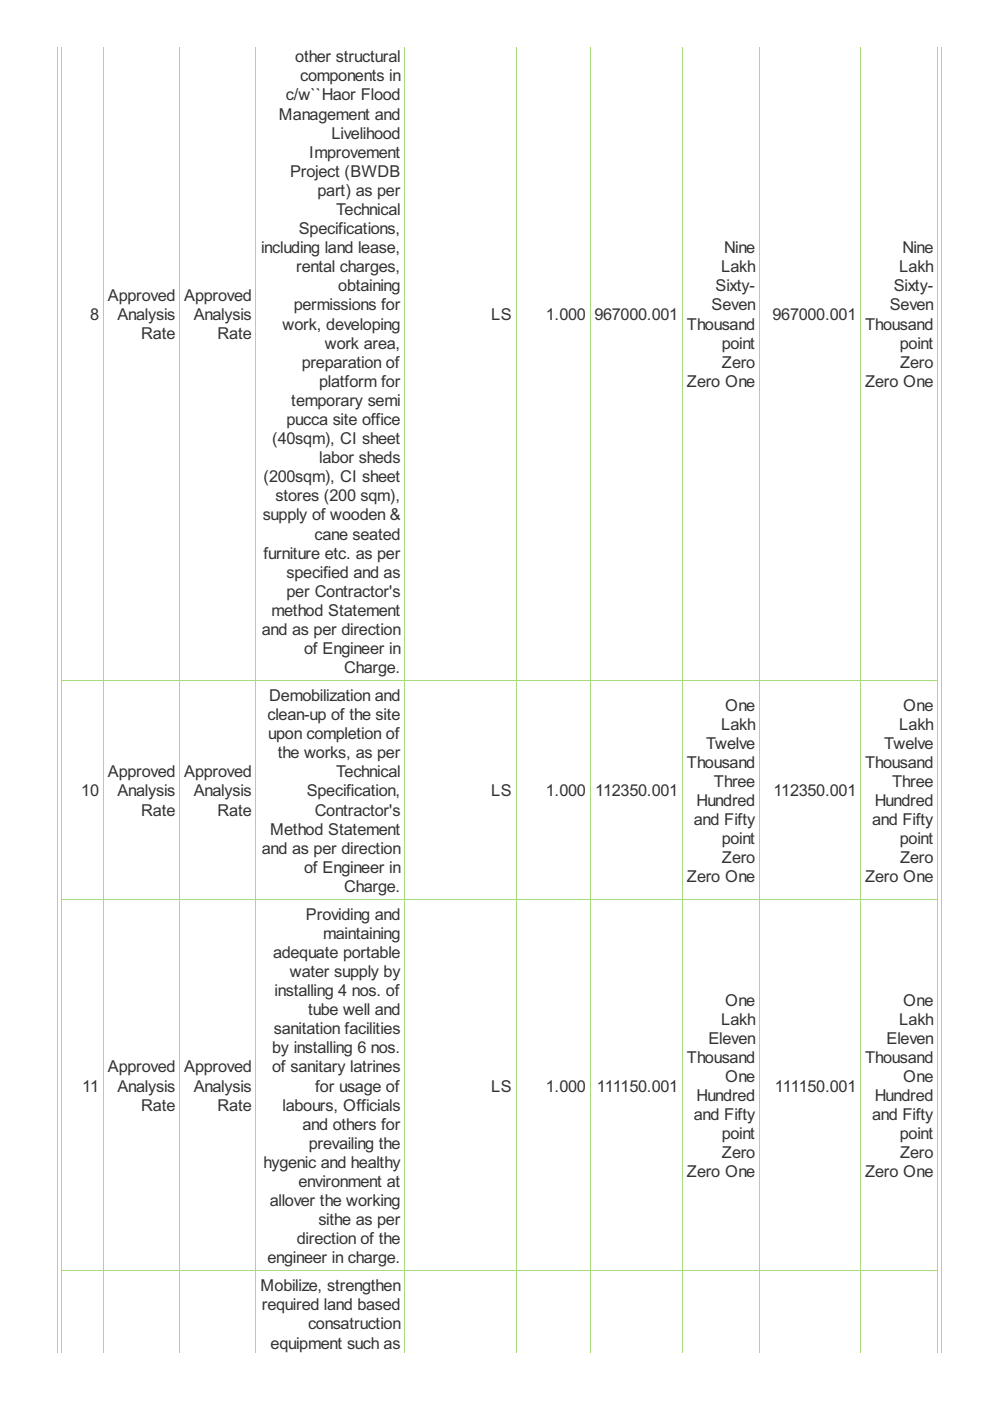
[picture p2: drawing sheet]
<svg xmlns="http://www.w3.org/2000/svg" width="210mm" height="297mm" viewBox="0 0 210 297" stroke-linecap="round" stroke-linejoin="round" font-family="sans-serif">
<defs><g id="words">
<g font-size="3.9" fill="#333">
<text x="62.6" y="13.2">other structural</text>
<text x="63.6" y="17.2">components in</text>
<text x="60.6" y="21.3">c/w``Haor Flood</text>
<text x="59.1" y="25.3">Management and</text>
<text x="70.3" y="29.4">Livelihood</text>
<text x="65.5" y="33.4">Improvement</text>
<text x="61.5" y="37.5">Project (BWDB</text>
<text x="67.3" y="41.5">part) as per</text>
<text x="71.3" y="45.6">Technical</text>
<text x="55.4" y="53.7">including land lease,</text>
<text x="63.3" y="49.6">Specifications,</text>
<text x="153.6" y="53.7">Nine</text>
<text x="191.4" y="53.7">Nine</text>
<text x="62.8" y="57.7">rental charges,</text>
<text x="152.9" y="57.7">Lakh</text>
<text x="190.7" y="57.7">Lakh</text>
<text x="22.9" y="63.8">Approved</text>
<text x="39.1" y="63.8">Approved</text>
<text x="62.3" y="65.8">permissions for</text>
<text x="71.7" y="61.8">obtaining</text>
<text x="150.9" y="65.8">Seven</text>
<text x="151.7" y="61.8">Sixty-</text>
<text x="188.7" y="65.8">Seven</text>
<text x="189.5" y="61.8">Sixty-</text>
<text x="19.1" y="67.8">8</text>
<text x="24.9" y="67.8">Analysis</text>
<text x="30" y="71.9">Rate</text>
<text x="41.1" y="67.8">Analysis</text>
<text x="46.1" y="71.9">Rate</text>
<text x="59.9" y="69.9">work, developing</text>
<text x="104.2" y="67.8">LS</text>
<text x="115.7" y="67.8">1.000</text>
<text x="126" y="67.8">967000.001</text>
<text x="145.6" y="69.9">Thousand</text>
<text x="163.8" y="67.8">967000.001</text>
<text x="183.4" y="69.9">Thousand</text>
<text x="64" y="78">preparation of</text>
<text x="68.9" y="73.9">work area,</text>
<text x="153" y="73.9">point</text>
<text x="153.1" y="78">Zero</text>
<text x="190.8" y="73.9">point</text>
<text x="190.8" y="78">Zero</text>
<text x="67.7" y="82">platform for</text>
<text x="145.6" y="82">Zero One</text>
<text x="183.4" y="82">Zero One</text>
<text x="61.8" y="86.1">temporary semi</text>
<text x="57.7" y="94.2">(40sqm), CI sheet</text>
<text x="60.8" y="90.1">pucca site office</text>
<text x="67.7" y="98.2">labor sheds</text>
<text x="55.9" y="102.2">(200sqm), CI sheet</text>
<text x="58.4" y="106.3">stores (200 sqm),</text>
<text x="55.7" y="110.3">supply of wooden &amp;</text>
<text x="55.9" y="118.4">furniture etc. as per</text>
<text x="66.7" y="114.4">cane seated</text>
<text x="60.8" y="122.5">specified and as</text>
<text x="57.6" y="130.6">method Statement</text>
<text x="60.8" y="126.5">per Contractor's</text>
<text x="55.5" y="134.6">and as per direction</text>
<text x="64.5" y="138.7">of Engineer in</text>
<text x="73" y="142.7">Charge.</text>
<text x="57.1" y="148.6">Demobilization and</text>
<text x="56.7" y="152.7">clean-up of the site</text>
<text x="152.9" y="154.7">Lakh</text>
<text x="153.7" y="150.6">One</text>
<text x="190.7" y="154.7">Lakh</text>
<text x="191.5" y="150.6">One</text>
<text x="56.9" y="156.7">upon completion of</text>
<text x="58.9" y="160.8">the works, as per</text>
<text x="149.7" y="158.7">Twelve</text>
<text x="187.5" y="158.7">Twelve</text>
<text x="22.9" y="164.8">Approved</text>
<text x="39.1" y="164.8">Approved</text>
<text x="71.3" y="164.8">Technical</text>
<text x="145.6" y="162.8">Thousand</text>
<text x="151.4" y="166.8">Three</text>
<text x="183.4" y="162.8">Thousand</text>
<text x="189.2" y="166.8">Three</text>
<text x="17.2" y="168.9">10</text>
<text x="24.9" y="168.9">Analysis</text>
<text x="30" y="172.9">Rate</text>
<text x="41.1" y="168.9">Analysis</text>
<text x="46.1" y="172.9">Rate</text>
<text x="65" y="168.9">Specification,</text>
<text x="66.7" y="172.9">Contractor's</text>
<text x="104.2" y="168.9">LS</text>
<text x="115.7" y="168.9">1.000</text>
<text x="126.2" y="168.9">112350.001</text>
<text x="147.7" y="170.9">Hundred</text>
<text x="164" y="168.9">112350.001</text>
<text x="185.5" y="170.9">Hundred</text>
<text x="57.3" y="177">Method Statement</text>
<text x="147.1" y="174.9">and Fifty</text>
<text x="153" y="179">point</text>
<text x="184.9" y="174.9">and Fifty</text>
<text x="190.8" y="179">point</text>
<text x="55.5" y="181">and as per direction</text>
<text x="64.5" y="185.1">of Engineer in</text>
<text x="153.1" y="183">Zero</text>
<text x="190.8" y="183">Zero</text>
<text x="73" y="189.1">Charge.</text>
<text x="145.6" y="187.1">Zero One</text>
<text x="183.4" y="187.1">Zero One</text>
<text x="64.9" y="195">Providing and</text>
<text x="57.9" y="203.1">adequate portable</text>
<text x="68.5" y="199.1">maintaining</text>
<text x="61.4" y="207.1">water supply by</text>
<text x="58.2" y="211.2">installing 4 nos. of</text>
<text x="65.3" y="215.2">tube well and</text>
<text x="153.7" y="213.2">One</text>
<text x="191.5" y="213.2">One</text>
<text x="58.1" y="219.3">sanitation facilities</text>
<text x="150.2" y="221.3">Eleven</text>
<text x="152.9" y="217.3">Lakh</text>
<text x="188" y="221.3">Eleven</text>
<text x="190.7" y="217.3">Lakh</text>
<text x="22.9" y="227.4">Approved</text>
<text x="39.1" y="227.4">Approved</text>
<text x="57.7" y="223.3">by installing 6 nos.</text>
<text x="57.7" y="227.4">of sanitary latrines</text>
<text x="145.6" y="225.4">Thousand</text>
<text x="183.4" y="225.4">Thousand</text>
<text x="17.4" y="231.4">11</text>
<text x="24.9" y="231.4">Analysis</text>
<text x="41.1" y="231.4">Analysis</text>
<text x="66.8" y="231.4">for usage of</text>
<text x="104.2" y="231.4">LS</text>
<text x="115.7" y="231.4">1.000</text>
<text x="126.5" y="231.4">111150.001</text>
<text x="147.7" y="233.5">Hundred</text>
<text x="153.7" y="229.4">One</text>
<text x="164.3" y="231.4">111150.001</text>
<text x="185.5" y="233.5">Hundred</text>
<text x="191.5" y="229.4">One</text>
<text x="30" y="235.5">Rate</text>
<text x="46.1" y="235.5">Rate</text>
<text x="59.9" y="235.5">labours, Officials</text>
<text x="64.1" y="239.5">and others for</text>
<text x="147.1" y="237.5">and Fifty</text>
<text x="184.9" y="237.5">and Fifty</text>
<text x="65.5" y="243.6">prevailing the</text>
<text x="153" y="241.6">point</text>
<text x="153.1" y="245.6">Zero</text>
<text x="190.8" y="241.6">point</text>
<text x="190.8" y="245.6">Zero</text>
<text x="55.9" y="247.6">hygenic and healthy</text>
<text x="63.3" y="251.7">environment at</text>
<text x="145.6" y="249.7">Zero One</text>
<text x="183.4" y="249.7">Zero One</text>
<text x="57.2" y="255.7">allover the working</text>
<text x="62.9" y="263.8">direction of the</text>
<text x="67.5" y="259.8">sithe as per</text>
<text x="56.7" y="267.9">engineer in charge.</text>
<text x="55.2" y="273.8">Mobilize, strengthen</text>
<text x="55.5" y="277.8">required land based</text>
<text x="65.3" y="281.9">consatruction</text>
<text x="57.4" y="285.9">equipment such as</text>
</g>
</g></defs>
<g fill="none" stroke="#a8da7f" stroke-width=".21">
<path d="M12.1 9.9v276.9M13.1 9.9v276.9M21.9 9.9v276.9M38.1 9.9v276.9M54.3 9.9v276.9M85.8 9.9v276.9M109.4 9.9v276.9M125.1 9.9v276.9M144.7 9.9v276.9M161 9.9v276.9M182.4 9.9v276.9M198.8 9.9v276.9"/>
<path d="M199.6 9.9v276.9M13 144.3h185.9M13 190.7h185.9M13 269.5h185.9"/>
</g>
<use href="#words"/>
</svg>
